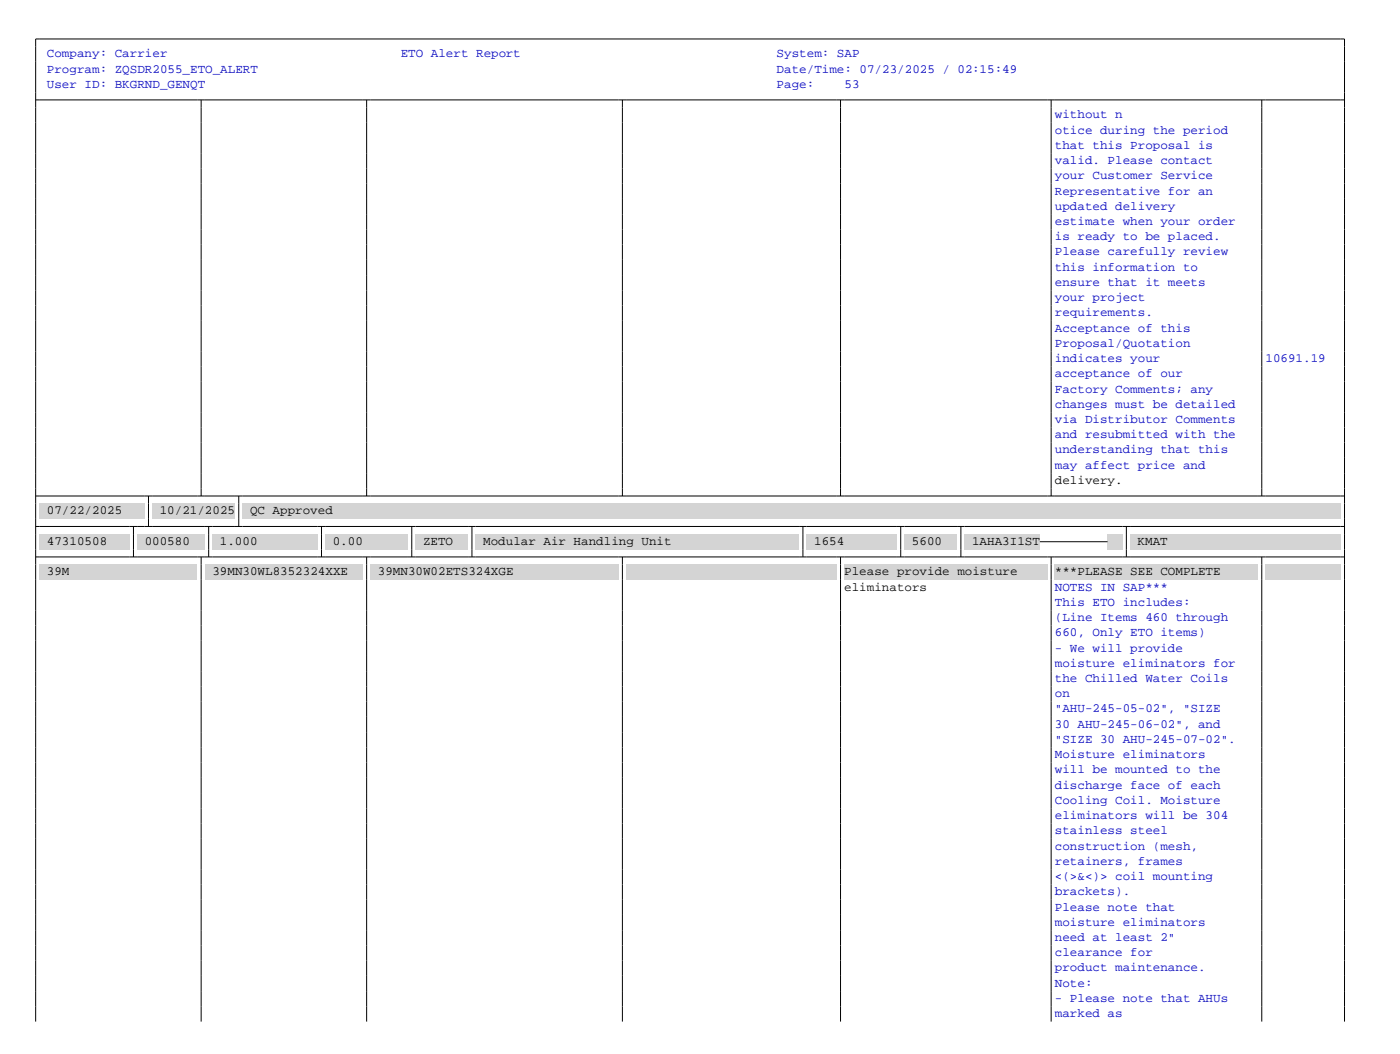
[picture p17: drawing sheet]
<svg xmlns="http://www.w3.org/2000/svg" width="279mm" height="210mm" viewBox="0 0 279 210" stroke-linecap="round" stroke-linejoin="round" font-family="sans-serif">
<defs><g id="words">
<g font-size="2.5" fill="#0000c0">
<text x="9.3" y="11.4">Company: Carrier</text>
<text x="79.9" y="11.4">ETO Alert Report</text>
<text x="154.8" y="11.4">System: SAP</text>
<text x="9.3" y="14.5">Program: ZQSDR2055_ETO_ALERT</text>
<text x="9.3" y="17.5">User ID: BKGRND_GENQT</text>
<text x="154.8" y="14.5">Date/Time: 07/23/2025 / 02:15:49</text>
<text x="154.8" y="17.5">Page:</text>
<text x="168.3" y="17.5">53</text>
<text x="210.3" y="23.6">without n</text>
<text x="210.3" y="26.6">otice during the period</text>
<text x="210.3" y="29.6">that this Proposal is</text>
<text x="210.3" y="32.7">valid. Please contact</text>
<text x="210.3" y="35.7">your Customer Service</text>
<text x="210.3" y="38.7">Representative for an</text>
<text x="210.3" y="41.8">updated delivery</text>
<text x="210.3" y="44.8">estimate when your order</text>
<text x="210.3" y="47.8">is ready to be placed.</text>
<text x="210.3" y="50.9">Please carefully review</text>
<text x="210.3" y="53.9">this information to</text>
<text x="210.3" y="56.9">ensure that it meets</text>
<text x="210.3" y="60">your project</text>
<text x="210.3" y="63">requirements.</text>
<text x="210.3" y="66">Acceptance of this</text>
<text x="210.3" y="69.1">Proposal/Quotation</text>
<text x="210.3" y="72.1">indicates your</text>
<text x="210.3" y="75.1">acceptance of our</text>
<text x="252.2" y="72.1">10691.19</text>
<text x="210.3" y="78.2">Factory Comments; any</text>
<text x="210.3" y="81.2">changes must be detailed</text>
<text x="210.3" y="84.2">via Distributor Comments</text>
<text x="210.3" y="87.3">and resubmitted with the</text>
<text x="210.3" y="90.3">understanding that this</text>
<text x="210.3" y="93.3">may affect price and</text>
<text x="210.3" y="117.6">NOTES IN SAP***</text>
<text x="210.3" y="120.7">This ETO includes:</text>
<text x="210.3" y="123.7">(Line Items 460 through</text>
<text x="210.3" y="126.7">660, Only ETO items)</text>
<text x="210.3" y="129.8">- We will provide</text>
<text x="210.3" y="132.8">moisture eliminators for</text>
<text x="210.3" y="135.8">the Chilled Water Coils</text>
<text x="210.3" y="138.9">on</text>
<text x="210.3" y="141.9">&quot;AHU-245-05-02&quot;, &quot;SIZE</text>
<text x="210.3" y="144.9">30 AHU-245-06-02&quot;, and</text>
<text x="210.3" y="148">&quot;SIZE 30 AHU-245-07-02&quot;.</text>
<text x="210.3" y="151">Moisture eliminators</text>
<text x="210.3" y="154">will be mounted to the</text>
<text x="210.3" y="157.1">discharge face of each</text>
<text x="210.3" y="160.1">Cooling Coil. Moisture</text>
<text x="210.3" y="163.1">eliminators will be 304</text>
<text x="210.3" y="166.2">stainless steel</text>
<text x="210.3" y="169.2">construction (mesh,</text>
<text x="210.3" y="172.2">retainers, frames</text>
<text x="210.3" y="175.3">&lt;(&gt;&amp;&lt;)&gt; coil mounting</text>
<text x="210.3" y="178.3">brackets).</text>
<text x="210.3" y="181.3">Please note that</text>
<text x="210.3" y="184.4">moisture eliminators</text>
<text x="210.3" y="187.4">need at least 2&quot;</text>
<text x="210.3" y="190.4">clearance for</text>
<text x="210.3" y="193.5">product maintenance.</text>
<text x="210.3" y="196.5">Note:</text>
<text x="210.3" y="199.5">- Please note that AHUs</text>
<text x="210.3" y="202.6">marked as</text>
</g>
<g font-size="2.5">
<text x="210.3" y="96.4">delivery.</text>
<text x="9.3" y="102.4">07/22/2025</text>
<text x="31.8" y="102.4">10/21/2025</text>
<text x="49.8" y="102.4">QC Approved</text>
<text x="9.3" y="108.5">47310508</text>
<text x="28.8" y="108.5">000580</text>
<text x="43.8" y="108.5">1.000</text>
<text x="66.3" y="108.5">0.00</text>
<text x="84.3" y="108.5">ZETO</text>
<text x="96.3" y="108.5">Modular Air Handling Unit</text>
<text x="162.3" y="108.5">1654</text>
<text x="181.8" y="108.5">5600</text>
<text x="193.8" y="108.5">1AHA3I1ST</text>
<text x="226.7" y="108.5">KMAT</text>
<text x="9.3" y="114.6">39M</text>
<text x="42.3" y="114.6">39MN30WL8352324XXE</text>
<text x="75.3" y="114.6">39MN30W02ETS324XGE</text>
<text x="168.3" y="114.6">Please provide moisture</text>
<text x="168.3" y="117.6">eliminators</text>
<text x="210.3" y="114.6">***PLEASE SEE COMPLETE</text>
</g>
</g></defs>
<path d="M7.1 19.9h260.9M40.1 19.9v78.9M73.1 19.9v78.9M124.1 19.9v78.9M167.5 19.9v78.9M209.5 19.9v78.9M251.5 19.9v78.9M7.1 98.8h260.9M29.6 98.8v1.5M47.6 98.8v1.5M7.1 100.3v-92.5h260.9v92.5" fill="none" stroke="#000" stroke-width=".2"/>
<g fill="#d4d4d4">
<path d="M7.8 100.3h21v3h-21z"/>
<path d="M30.3 100.3h16.5v3h-16.5z"/>
<path d="M48.3 100.3h218.9v3h-218.9z"/>
</g>
<g fill="none" stroke="#000" stroke-width=".2">
<path d="M7.1 100.3v6.1M7.1 104.8h260.9M26.6 104.8v1.6M29.6 100.3v4.5M41.6 104.8v1.6M47.6 100.3v4.5M64.1 104.8v1.6M82.1 104.8v1.6M94.1 104.8v1.6M160 104.8v1.6M179.5 104.8v1.6M191.5 104.8v1.6"/>
<path d="M224.5 104.8v1.6M268 100.3v6.1"/>
</g>
<g fill="#d4d4d4">
<path d="M7.8 106.4h18v3h-18z"/>
<path d="M27.3 106.4h13.5v3h-13.5z"/>
<path d="M42.3 106.4h21v3h-21z"/>
<path d="M64.8 106.4h16.5v3h-16.5z"/>
<path d="M82.8 106.4h10.5v3h-10.5z"/>
<path d="M94.8 106.4h64.5v3h-64.5z"/>
<path d="M160.8 106.4h18v3h-18z"/>
<path d="M180.3 106.4h10.5v3h-10.5z"/>
<path d="M192.3 106.4h15v3h-15z"/>
<path d="M220.8 106.4h2.9v3h-2.9z"/>
<path d="M225.2 106.4h42v3h-42z"/>
</g>
<g fill="none" stroke="#000" stroke-width=".2">
<path d="M7.1 106.4v6M7.1 110.9h260.9M26.6 106.4v4.5M40.1 110.9v1.5M41.6 106.4v4.5M64.1 106.4v4.5M73.1 110.9v1.5M82.1 106.4v4.5M94.1 106.4v4.5M124.1 110.9v1.5M160 106.4v4.5M167.5 110.9v1.5"/>
<path d="M179.5 106.4v4.5M191.5 106.4v4.5M207.3 107.9h13.5M209.5 110.9v1.5M224.5 106.4v4.5M251.5 110.9v1.5M268 106.4v6"/>
</g>
<g fill="#d4d4d4">
<path d="M7.8 112.4h31.5v3.1h-31.5z"/>
<path d="M40.8 112.4h31.5v3.1h-31.5z"/>
<path d="M73.8 112.4h49.5v3.1h-49.5z"/>
<path d="M124.8 112.4h42v3.1h-42z"/>
<path d="M168.3 112.4h40.5v3.1h-40.5z"/>
<path d="M210.3 112.4h40.4v3.1h-40.4z"/>
<path d="M252.2 112.4h15v3.1h-15z"/>
</g>
<path d="M7.1 112.4v91M40.1 112.4v91M73.1 112.4v91M124.1 112.4v91M167.5 112.4v91M209.5 112.4v91M251.5 112.4v91M268 112.4v91" fill="none" stroke="#000" stroke-width=".2"/>
<use href="#words"/>
</svg>
